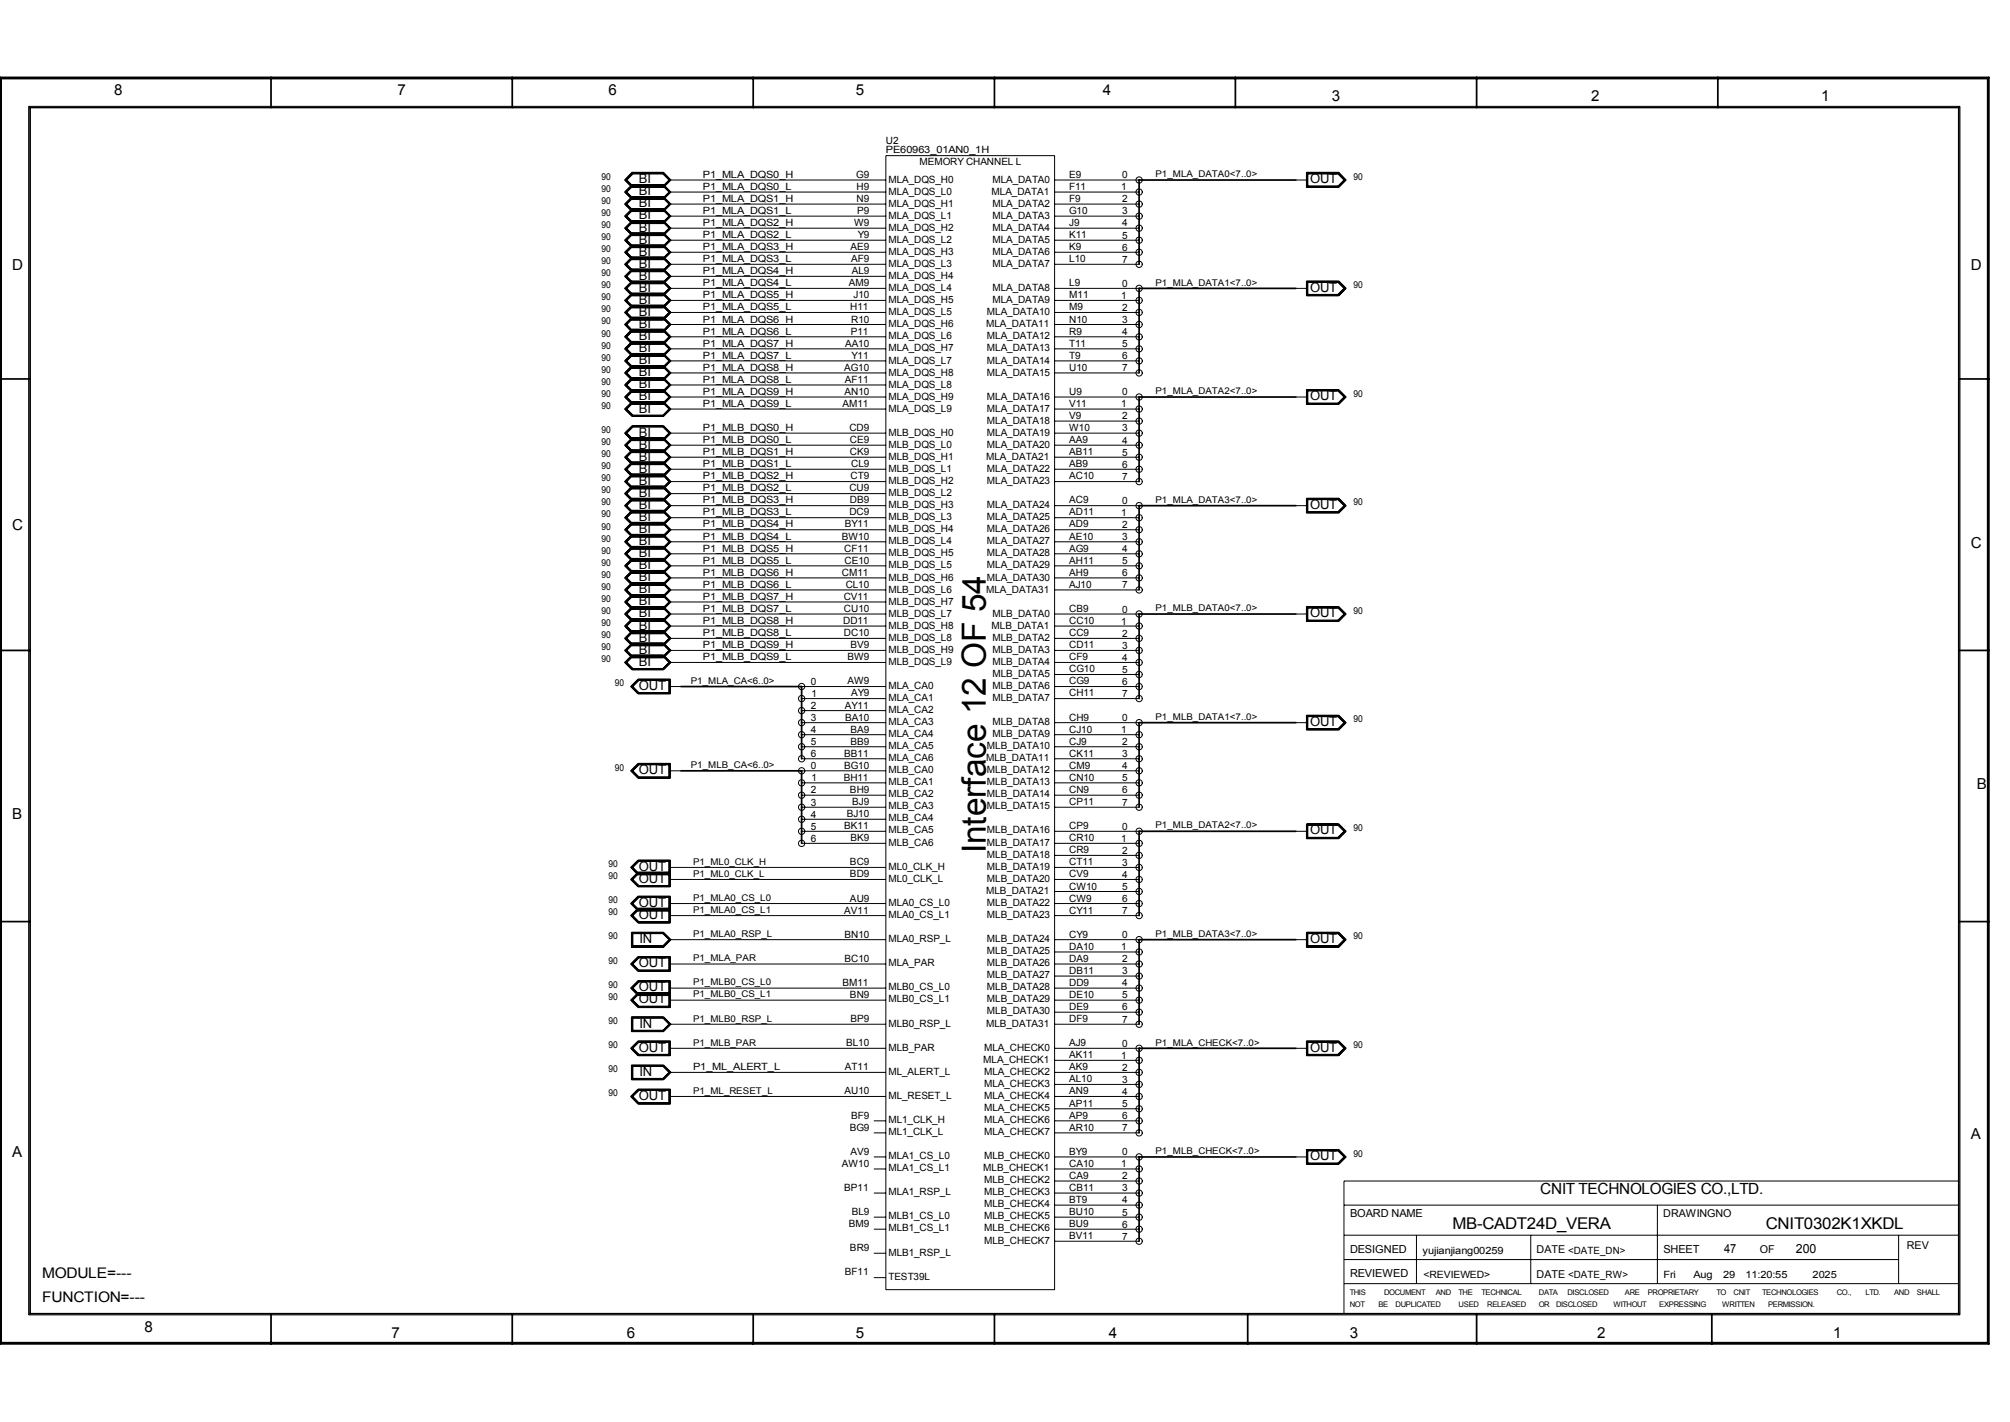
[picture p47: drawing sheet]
<svg xmlns="http://www.w3.org/2000/svg" width="297mm" height="210mm" viewBox="0 0 297 210" stroke-linecap="round" stroke-linejoin="round" font-family="sans-serif">
<defs><g id="words">
<text font-size="4.9" x="145.7" y="126" transform="rotate(-90 145.7 126)">Interface 12 OF 54</text>
<g font-size="2.4">
<text x="214.6" y="181.5">MB-CADT24D_VERA</text>
<text x="260.9" y="181.5">CNIT0302K1XKDL</text>
</g>
<text font-size="2.3" x="227.6" y="176.3">CNIT TECHNOLOGIES CO.,LTD.</text>
<g font-size="2.2">
<text x="16.9" y="14.1">8</text>
<text x="58.8" y="14.1">7</text>
<text x="89.9" y="14.1">6</text>
<text x="126.4" y="14.1">5</text>
<text x="163" y="14.1">4</text>
<text x="196.8" y="15">3</text>
<text x="235.1" y="15">2</text>
<text x="269.1" y="15">1</text>
<text x="1.8" y="39.9">D</text>
<text x="291.2" y="39.9">D</text>
<text x="1.8" y="78.2">C</text>
<text x="291.2" y="80.9">C</text>
<text x="292.1" y="116.5">B</text>
<text x="1.8" y="121">B</text>
<text x="1.8" y="170.8">A</text>
<text x="291.2" y="168.2">A</text>
<text x="6.2" y="188.7">MODULE=---</text>
<text x="6.2" y="192.2">FUNCTION=---</text>
<text x="21.3" y="196.6">8</text>
<text x="57.9" y="197.5">7</text>
<text x="92.6" y="197.5">6</text>
<text x="126.4" y="197.5">5</text>
<text x="163.9" y="197.5">4</text>
<text x="199.5" y="197.5">3</text>
<text x="236" y="197.5">2</text>
<text x="270.9" y="197.5">1</text>
</g>
<g font-size="1.9">
<text x="94.4" y="28.8">BI</text>
<text x="94.4" y="27.1">BI</text>
<text x="193.6" y="27.1">OUT</text>
<text x="94.4" y="36">BI</text>
<text x="94.4" y="32.4">BI</text>
<text x="94.4" y="34.2">BI</text>
<text x="94.4" y="30.6">BI</text>
<text x="94.4" y="39.5">BI</text>
<text x="94.4" y="41.3">BI</text>
<text x="94.4" y="37.8">BI</text>
<text x="94.4" y="46.7">BI</text>
<text x="94.4" y="43.1">BI</text>
<text x="94.4" y="44.9">BI</text>
<text x="193.6" y="43.1">OUT</text>
<text x="94.4" y="53.8">BI</text>
<text x="94.4" y="50.2">BI</text>
<text x="94.4" y="52">BI</text>
<text x="94.4" y="48.4">BI</text>
<text x="94.4" y="57.4">BI</text>
<text x="94.4" y="59.1">BI</text>
<text x="94.4" y="55.5">BI</text>
<text x="193.6" y="59.1">OUT</text>
<text x="94.4" y="60.9">BI</text>
<text x="94.4" y="64.5">BI</text>
<text x="94.4" y="69.8">BI</text>
<text x="94.4" y="66.3">BI</text>
<text x="94.4" y="71.6">BI</text>
<text x="94.4" y="68">BI</text>
<text x="94.4" y="73.4">BI</text>
<text x="94.4" y="76.9">BI</text>
<text x="94.4" y="75.1">BI</text>
<text x="193.6" y="75.1">OUT</text>
<text x="94.4" y="80.5">BI</text>
<text x="94.4" y="82.3">BI</text>
<text x="94.4" y="78.7">BI</text>
<text x="94.4" y="87.6">BI</text>
<text x="94.4" y="84.1">BI</text>
<text x="94.4" y="89.4">BI</text>
<text x="94.4" y="85.9">BI</text>
<text x="94.4" y="94.7">BI</text>
<text x="94.4" y="91.2">BI</text>
<text x="94.4" y="93">BI</text>
<text x="193.6" y="91.2">OUT</text>
<text x="94.4" y="98.3">BI</text>
<text x="94.4" y="96.5">BI</text>
<text x="94.4" y="101.9">OUT</text>
<text x="193.6" y="107.2">OUT</text>
<text x="94.4" y="114.3">OUT</text>
<text x="193.6" y="123.2">OUT</text>
<text x="94.4" y="130.4">OUT</text>
<text x="94.4" y="128.6">OUT</text>
<text x="94.4" y="135.7">OUT</text>
<text x="94.4" y="133.9">OUT</text>
<text x="94.4" y="142.8">OUT</text>
<text x="94.5" y="139.3">IN</text>
<text x="193.6" y="139.3">OUT</text>
<text x="94.4" y="148.2">OUT</text>
<text x="94.4" y="146.4">OUT</text>
<text x="94.4" y="155.3">OUT</text>
<text x="94.5" y="151.8">IN</text>
<text x="193.6" y="155.3">OUT</text>
<text x="94.5" y="158.9">IN</text>
<text x="94.4" y="162.4">OUT</text>
<text x="193.6" y="171.3">OUT</text>
<text x="254.7" y="185">47</text>
<text x="265.4" y="185">200</text>
</g>
<g font-size="1.6">
<text x="199.5" y="179.7">BOARD NAME</text>
<text x="245.8" y="179.7">DRAWINGNO</text>
<text x="199.5" y="185.1">DESIGNED</text>
<text x="227.1" y="185.1">DATE &lt;DATE_DN&gt;</text>
<text x="245.8" y="185">SHEET</text>
<text x="260" y="185.1">OF</text>
<text x="281.7" y="184.4">REV</text>
<text x="199.5" y="188.6">REVIEWED</text>
<text x="227.1" y="188.7">DATE &lt;DATE_RW&gt;</text>
</g>
<g font-size="1.5">
<text x="130.9" y="21.2">U2</text>
<text x="130.9" y="22.6">PE60963_01AN0_1H</text>
<text x="103.9" y="26.3">P1_MLA_DQS0_H</text>
<text x="103.9" y="28">P1_MLA_DQS0_L</text>
<text x="103.9" y="29.8">P1_MLA_DQS1_H</text>
<text x="126.5" y="26.3">G9</text>
<text x="126.6" y="28">H9</text>
<text x="126.6" y="29.8">N9</text>
<text x="131.3" y="28.7">MLA_DQS_L0</text>
<text x="131.3" y="27">MLA_DQS_H0</text>
<text x="135.9" y="24.3">MEMORY CHANNEL L</text>
<text x="146.5" y="28.7">MLA_DATA1</text>
<text x="146.6" y="27">MLA_DATA0</text>
<text x="158" y="26.3">E9</text>
<text x="158" y="28">F11</text>
<text x="158" y="29.8">F9</text>
<text x="165.7" y="28.1">1</text>
<text x="165.8" y="29.9">2</text>
<text x="165.8" y="26.3">0</text>
<text x="103.9" y="31.6">P1_MLA_DQS1_L</text>
<text x="103.9" y="33.4">P1_MLA_DQS2_H</text>
<text x="103.9" y="35.2">P1_MLA_DQS2_L</text>
<text x="126.2" y="33.4">W9</text>
<text x="126.7" y="31.6">P9</text>
<text x="126.7" y="35.2">Y9</text>
<text x="131.3" y="35.9">MLA_DQS_L2</text>
<text x="131.3" y="34.1">MLA_DQS_H2</text>
<text x="131.3" y="32.3">MLA_DQS_L1</text>
<text x="131.3" y="30.5">MLA_DQS_H1</text>
<text x="146.6" y="35.9">MLA_DATA5</text>
<text x="146.6" y="34.1">MLA_DATA4</text>
<text x="146.6" y="32.3">MLA_DATA3</text>
<text x="146.6" y="30.5">MLA_DATA2</text>
<text x="158" y="31.6">G10</text>
<text x="158" y="33.4">J9</text>
<text x="158" y="35.2">K11</text>
<text x="165.8" y="33.4">4</text>
<text x="165.8" y="31.7">3</text>
<text x="165.8" y="35.2">5</text>
<text x="103.9" y="37">P1_MLA_DQS3_H</text>
<text x="103.9" y="38.7">P1_MLA_DQS3_L</text>
<text x="103.9" y="40.5">P1_MLA_DQS4_H</text>
<text x="125.7" y="37">AE9</text>
<text x="125.8" y="38.7">AF9</text>
<text x="125.9" y="40.5">AL9</text>
<text x="131.3" y="41.2">MLA_DQS_H4</text>
<text x="131.3" y="39.5">MLA_DQS_L3</text>
<text x="131.3" y="37.6">MLA_DQS_H3</text>
<text x="146.6" y="39.5">MLA_DATA7</text>
<text x="146.6" y="37.6">MLA_DATA6</text>
<text x="158" y="37">K9</text>
<text x="158" y="38.7">L10</text>
<text x="165.8" y="38.8">7</text>
<text x="165.8" y="37">6</text>
<text x="103.9" y="42.3">P1_MLA_DQS4_L</text>
<text x="103.9" y="44.1">P1_MLA_DQS5_H</text>
<text x="103.9" y="45.9">P1_MLA_DQS5_L</text>
<text x="103.9" y="47.6">P1_MLA_DQS6_H</text>
<text x="125.4" y="42.3">AM9</text>
<text x="125.6" y="45.9">H11</text>
<text x="125.8" y="47.6">R10</text>
<text x="126.1" y="44.1">J10</text>
<text x="131.3" y="46.6">MLA_DQS_L5</text>
<text x="131.3" y="44.8">MLA_DQS_H5</text>
<text x="131.3" y="43">MLA_DQS_L4</text>
<text x="145.8" y="46.6">MLA_DATA10</text>
<text x="146.6" y="44.8">MLA_DATA9</text>
<text x="146.6" y="43">MLA_DATA8</text>
<text x="158" y="42.3">L9</text>
<text x="158" y="44.1">M11</text>
<text x="158" y="45.9">M9</text>
<text x="158" y="47.6">N10</text>
<text x="165.7" y="44.2">1</text>
<text x="165.8" y="47.7">3</text>
<text x="165.8" y="45.9">2</text>
<text x="165.8" y="42.4">0</text>
<text x="103.9" y="49.4">P1_MLA_DQS6_L</text>
<text x="103.9" y="51.2">P1_MLA_DQS7_H</text>
<text x="103.9" y="53">P1_MLA_DQS7_L</text>
<text x="124.9" y="51.2">AA10</text>
<text x="125.7" y="49.4">P11</text>
<text x="125.8" y="53">Y11</text>
<text x="131.3" y="53.7">MLA_DQS_L7</text>
<text x="131.3" y="51.9">MLA_DQS_H7</text>
<text x="131.3" y="50.1">MLA_DQS_L6</text>
<text x="131.3" y="48.3">MLA_DQS_H6</text>
<text x="145.7" y="48.3">MLA_DATA11</text>
<text x="145.8" y="53.7">MLA_DATA14</text>
<text x="145.8" y="51.9">MLA_DATA13</text>
<text x="145.8" y="50.1">MLA_DATA12</text>
<text x="158" y="49.4">R9</text>
<text x="158" y="51.2">T11</text>
<text x="158" y="53">T9</text>
<text x="165.8" y="53">6</text>
<text x="165.8" y="51.3">5</text>
<text x="165.8" y="49.5">4</text>
<text x="103.9" y="54.7">P1_MLA_DQS8_H</text>
<text x="103.9" y="56.5">P1_MLA_DQS8_L</text>
<text x="103.9" y="58.3">P1_MLA_DQS9_H</text>
<text x="124.8" y="54.7">AG10</text>
<text x="124.8" y="58.3">AN10</text>
<text x="124.8" y="56.5">AF11</text>
<text x="131.3" y="59">MLA_DQS_H9</text>
<text x="131.3" y="57.2">MLA_DQS_L8</text>
<text x="131.3" y="55.5">MLA_DQS_H8</text>
<text x="145.8" y="59">MLA_DATA16</text>
<text x="145.8" y="55.5">MLA_DATA15</text>
<text x="158" y="54.7">U10</text>
<text x="158" y="58.3">U9</text>
<text x="165.8" y="58.4">0</text>
<text x="165.8" y="54.8">7</text>
<text x="103.9" y="60.1">P1_MLA_DQS9_L</text>
<text x="103.9" y="63.7">P1_MLB_DQS0_H</text>
<text x="103.9" y="65.5">P1_MLB_DQS0_L</text>
<text x="124.5" y="60.1">AM11</text>
<text x="125.5" y="63.7">CD9</text>
<text x="125.6" y="65.5">CE9</text>
<text x="131.3" y="64.4">MLB_DQS_H0</text>
<text x="131.3" y="60.8">MLA_DQS_L9</text>
<text x="145.8" y="64.4">MLA_DATA19</text>
<text x="145.8" y="62.6">MLA_DATA18</text>
<text x="145.8" y="60.8">MLA_DATA17</text>
<text x="158" y="60.1">V11</text>
<text x="158" y="61.9">V9</text>
<text x="158" y="63.7">W10</text>
<text x="158" y="65.5">AA9</text>
<text x="165.7" y="60.2">1</text>
<text x="165.8" y="63.7">3</text>
<text x="165.8" y="65.5">4</text>
<text x="165.8" y="61.9">2</text>
<text x="103.9" y="67.2">P1_MLB_DQS1_H</text>
<text x="103.9" y="69">P1_MLB_DQS1_L</text>
<text x="103.9" y="70.8">P1_MLB_DQS2_H</text>
<text x="125.6" y="67.2">CK9</text>
<text x="125.7" y="70.8">CT9</text>
<text x="125.8" y="69">CL9</text>
<text x="131.3" y="71.5">MLB_DQS_H2</text>
<text x="131.3" y="69.7">MLB_DQS_L1</text>
<text x="131.3" y="67.9">MLB_DQS_H1</text>
<text x="131.3" y="66.2">MLB_DQS_L0</text>
<text x="145.7" y="67.9">MLA_DATA21</text>
<text x="145.8" y="71.5">MLA_DATA23</text>
<text x="145.8" y="69.7">MLA_DATA22</text>
<text x="145.8" y="66.2">MLA_DATA20</text>
<text x="158" y="67.2">AB11</text>
<text x="158" y="69">AB9</text>
<text x="158" y="70.8">AC10</text>
<text x="165.8" y="70.9">7</text>
<text x="165.8" y="69.1">6</text>
<text x="165.8" y="67.3">5</text>
<text x="103.9" y="72.6">P1_MLB_DQS2_L</text>
<text x="103.9" y="74.3">P1_MLB_DQS3_H</text>
<text x="103.9" y="76.1">P1_MLB_DQS3_L</text>
<text x="103.9" y="77.9">P1_MLB_DQS4_H</text>
<text x="124.8" y="77.9">BY11</text>
<text x="125.5" y="72.6">CU9</text>
<text x="125.5" y="76.1">DC9</text>
<text x="125.6" y="74.3">DB9</text>
<text x="131.3" y="76.8">MLB_DQS_L3</text>
<text x="131.3" y="75.1">MLB_DQS_H3</text>
<text x="131.3" y="73.3">MLB_DQS_L2</text>
<text x="145.8" y="76.8">MLA_DATA25</text>
<text x="145.8" y="75.1">MLA_DATA24</text>
<text x="158" y="74.3">AC9</text>
<text x="158" y="76.1">AD11</text>
<text x="158" y="77.9">AD9</text>
<text x="165.7" y="76.2">1</text>
<text x="165.8" y="78">2</text>
<text x="165.8" y="74.4">0</text>
<text x="103.9" y="79.7">P1_MLB_DQS4_L</text>
<text x="103.9" y="81.5">P1_MLB_DQS5_H</text>
<text x="103.9" y="83.3">P1_MLB_DQS5_L</text>
<text x="124.4" y="79.7">BW10</text>
<text x="124.8" y="81.5">CF11</text>
<text x="124.8" y="83.3">CE10</text>
<text x="131.3" y="83.9">MLB_DQS_L5</text>
<text x="131.3" y="82.2">MLB_DQS_H5</text>
<text x="131.3" y="80.4">MLB_DQS_L4</text>
<text x="131.3" y="78.6">MLB_DQS_H4</text>
<text x="145.8" y="83.9">MLA_DATA29</text>
<text x="145.8" y="82.2">MLA_DATA28</text>
<text x="145.8" y="80.4">MLA_DATA27</text>
<text x="145.8" y="78.6">MLA_DATA26</text>
<text x="158" y="79.7">AE10</text>
<text x="158" y="81.5">AG9</text>
<text x="158" y="83.3">AH11</text>
<text x="165.8" y="81.5">4</text>
<text x="165.8" y="83.3">5</text>
<text x="165.8" y="79.8">3</text>
<text x="103.9" y="85.1">P1_MLB_DQS6_H</text>
<text x="103.9" y="86.8">P1_MLB_DQS6_L</text>
<text x="103.9" y="88.6">P1_MLB_DQS7_H</text>
<text x="124.4" y="85.1">CM11</text>
<text x="124.7" y="88.6">CV11</text>
<text x="125" y="86.8">CL10</text>
<text x="131.3" y="89.3">MLB_DQS_H7</text>
<text x="131.3" y="87.5">MLB_DQS_L6</text>
<text x="131.3" y="85.8">MLB_DQS_H6</text>
<text x="145.7" y="87.5">MLA_DATA31</text>
<text x="145.8" y="85.8">MLA_DATA30</text>
<text x="158" y="85.1">AH9</text>
<text x="158" y="86.8">AJ10</text>
<text x="165.8" y="85.1">6</text>
<text x="165.8" y="86.9">7</text>
<text x="103.9" y="90.4">P1_MLB_DQS7_L</text>
<text x="103.9" y="92.2">P1_MLB_DQS8_H</text>
<text x="103.9" y="93.9">P1_MLB_DQS8_L</text>
<text x="103.9" y="95.7">P1_MLB_DQS9_H</text>
<text x="124.6" y="92.2">DD11</text>
<text x="124.7" y="90.4">CU10</text>
<text x="124.7" y="93.9">DC10</text>
<text x="125.7" y="95.7">BV9</text>
<text x="131.3" y="94.7">MLB_DQS_L8</text>
<text x="131.3" y="92.9">MLB_DQS_H8</text>
<text x="131.3" y="91.1">MLB_DQS_L7</text>
<text x="146.5" y="92.9">MLB_DATA1</text>
<text x="146.6" y="94.7">MLB_DATA2</text>
<text x="146.6" y="91.1">MLB_DATA0</text>
<text x="158" y="90.4">CB9</text>
<text x="158" y="92.2">CC10</text>
<text x="158" y="93.9">CC9</text>
<text x="158" y="95.7">CD11</text>
<text x="165.7" y="92.2">1</text>
<text x="165.8" y="94">2</text>
<text x="165.8" y="95.8">3</text>
<text x="165.8" y="90.5">0</text>
<text x="103.9" y="97.5">P1_MLB_DQS9_L</text>
<text x="119.8" y="101.1">0</text>
<text x="125.2" y="97.5">BW9</text>
<text x="125.2" y="101.1">AW9</text>
<text x="131.3" y="101.8">MLA_CA0</text>
<text x="131.3" y="98.2">MLB_DQS_L9</text>
<text x="131.3" y="96.4">MLB_DQS_H9</text>
<text x="146.6" y="101.8">MLB_DATA6</text>
<text x="146.6" y="100">MLB_DATA5</text>
<text x="146.6" y="98.2">MLB_DATA4</text>
<text x="146.6" y="96.4">MLB_DATA3</text>
<text x="158" y="97.5">CF9</text>
<text x="158" y="99.3">CG10</text>
<text x="158" y="101.1">CG9</text>
<text x="165.8" y="99.4">5</text>
<text x="165.8" y="101.1">6</text>
<text x="165.8" y="97.6">4</text>
<text x="119.8" y="106.5">3</text>
<text x="119.8" y="104.7">2</text>
<text x="119.9" y="102.9">1</text>
<text x="124.8" y="104.7">AY11</text>
<text x="124.9" y="106.4">BA10</text>
<text x="125.8" y="102.8">AY9</text>
<text x="131.3" y="107.1">MLA_CA3</text>
<text x="131.3" y="105.3">MLA_CA2</text>
<text x="131.3" y="103.5">MLA_CA1</text>
<text x="146.6" y="107.1">MLB_DATA8</text>
<text x="146.6" y="103.5">MLB_DATA7</text>
<text x="158" y="102.8">CH11</text>
<text x="158" y="106.4">CH9</text>
<text x="165.8" y="106.5">0</text>
<text x="165.8" y="102.9">7</text>
<text x="119.8" y="113.6">0</text>
<text x="119.8" y="111.8">6</text>
<text x="119.8" y="110">5</text>
<text x="119.8" y="108.2">4</text>
<text x="124.8" y="111.8">BB11</text>
<text x="124.8" y="113.5">BG10</text>
<text x="125.7" y="108.2">BA9</text>
<text x="125.7" y="110">BB9</text>
<text x="131.3" y="112.4">MLA_CA6</text>
<text x="131.3" y="110.6">MLA_CA5</text>
<text x="131.3" y="108.8">MLA_CA4</text>
<text x="145.7" y="112.4">MLB_DATA11</text>
<text x="145.8" y="110.6">MLB_DATA10</text>
<text x="146.6" y="108.8">MLB_DATA9</text>
<text x="158" y="108.2">CJ10</text>
<text x="158" y="110">CJ9</text>
<text x="158" y="111.8">CK11</text>
<text x="158" y="113.5">CM9</text>
<text x="165.7" y="108.2">1</text>
<text x="165.8" y="111.8">3</text>
<text x="165.8" y="110">2</text>
<text x="165.8" y="113.6">4</text>
<text x="119.8" y="117.2">2</text>
<text x="119.8" y="119">3</text>
<text x="119.9" y="115.4">1</text>
<text x="124.7" y="115.3">BH11</text>
<text x="125.6" y="117.1">BH9</text>
<text x="125.9" y="118.9">BJ9</text>
<text x="131.3" y="119.5">MLB_CA3</text>
<text x="131.3" y="117.7">MLB_CA2</text>
<text x="131.3" y="116">MLB_CA1</text>
<text x="131.3" y="114.2">MLB_CA0</text>
<text x="145.8" y="119.5">MLB_DATA15</text>
<text x="145.8" y="117.7">MLB_DATA14</text>
<text x="145.8" y="116">MLB_DATA13</text>
<text x="145.8" y="114.2">MLB_DATA12</text>
<text x="158" y="115.3">CN10</text>
<text x="158" y="117.1">CN9</text>
<text x="158" y="118.9">CP11</text>
<text x="165.8" y="115.4">5</text>
<text x="165.8" y="119">7</text>
<text x="165.8" y="117.2">6</text>
<text x="119.8" y="124.3">6</text>
<text x="119.8" y="122.5">5</text>
<text x="119.8" y="120.7">4</text>
<text x="124.8" y="122.4">BK11</text>
<text x="125.1" y="120.7">BJ10</text>
<text x="125.7" y="124.2">BK9</text>
<text x="131.3" y="124.9">MLB_CA6</text>
<text x="131.3" y="123.1">MLB_CA5</text>
<text x="131.3" y="121.3">MLB_CA4</text>
<text x="145.8" y="124.9">MLB_DATA17</text>
<text x="145.8" y="123.1">MLB_DATA16</text>
<text x="158" y="122.4">CP9</text>
<text x="158" y="124.2">CR10</text>
<text x="158" y="126">CR9</text>
<text x="165.7" y="124.3">1</text>
<text x="165.8" y="122.5">0</text>
<text x="125.6" y="127.8">BC9</text>
<text x="125.6" y="129.6">BD9</text>
<text x="131.3" y="130.2">ML0_CLK_L</text>
<text x="131.3" y="128.4">ML0_CLK_H</text>
<text x="145.7" y="132">MLB_DATA21</text>
<text x="145.8" y="130.2">MLB_DATA20</text>
<text x="145.8" y="128.4">MLB_DATA19</text>
<text x="145.8" y="126.7">MLB_DATA18</text>
<text x="158" y="127.8">CT11</text>
<text x="158" y="129.6">CV9</text>
<text x="158" y="131.4">CW10</text>
<text x="165.8" y="131.4">5</text>
<text x="165.8" y="129.6">4</text>
<text x="165.8" y="126.1">2</text>
<text x="165.8" y="127.8">3</text>
<text x="124.8" y="134.9">AV11</text>
<text x="125.6" y="133.1">AU9</text>
<text x="131.3" y="135.6">MLA0_CS_L1</text>
<text x="131.3" y="133.8">MLA0_CS_L0</text>
<text x="145.8" y="135.6">MLB_DATA23</text>
<text x="145.8" y="133.8">MLB_DATA22</text>
<text x="158" y="133.1">CW9</text>
<text x="158" y="134.9">CY11</text>
<text x="165.8" y="135">7</text>
<text x="165.8" y="133.2">6</text>
<text x="124.8" y="138.5">BN10</text>
<text x="124.8" y="142">BC10</text>
<text x="131.3" y="142.7">MLA_PAR</text>
<text x="131.3" y="139.1">MLA0_RSP_L</text>
<text x="145.8" y="142.7">MLB_DATA26</text>
<text x="145.8" y="140.9">MLB_DATA25</text>
<text x="145.8" y="139.1">MLB_DATA24</text>
<text x="158" y="138.5">CY9</text>
<text x="158" y="140.3">DA10</text>
<text x="158" y="142">DA9</text>
<text x="158" y="143.8">DB11</text>
<text x="165.7" y="140.3">1</text>
<text x="165.8" y="143.9">3</text>
<text x="165.8" y="142.1">2</text>
<text x="165.8" y="138.6">0</text>
<text x="124.5" y="145.6">BM11</text>
<text x="125.6" y="147.4">BN9</text>
<text x="131.3" y="148">MLB0_CS_L1</text>
<text x="131.3" y="146.3">MLB0_CS_L0</text>
<text x="145.8" y="149.8">MLB_DATA30</text>
<text x="145.8" y="148">MLB_DATA29</text>
<text x="145.8" y="146.3">MLB_DATA28</text>
<text x="145.8" y="144.4">MLB_DATA27</text>
<text x="158" y="145.6">DD9</text>
<text x="158" y="147.4">DE10</text>
<text x="158" y="149.2">DE9</text>
<text x="165.8" y="149.2">6</text>
<text x="165.8" y="145.7">4</text>
<text x="165.8" y="147.4">5</text>
<text x="125" y="154.5">BL10</text>
<text x="125.7" y="151">BP9</text>
<text x="131.3" y="155.2">MLB_PAR</text>
<text x="131.3" y="151.6">MLB0_RSP_L</text>
<text x="145.4" y="155.2">MLA_CHECK0</text>
<text x="145.7" y="151.6">MLB_DATA31</text>
<text x="158" y="151">DF9</text>
<text x="158" y="154.5">AJ9</text>
<text x="165.8" y="154.6">0</text>
<text x="165.8" y="151">7</text>
<text x="102.4" y="158.1">P1_ML_ALERT_L</text>
<text x="124.8" y="161.6">AU10</text>
<text x="124.8" y="158.1">AT11</text>
<text x="131.3" y="158.7">ML_ALERT_L</text>
<text x="145.3" y="156.9">MLA_CHECK1</text>
<text x="145.4" y="160.5">MLA_CHECK3</text>
<text x="145.4" y="158.7">MLA_CHECK2</text>
<text x="158" y="156.3">AK11</text>
<text x="158" y="158.1">AK9</text>
<text x="158" y="159.9">AL10</text>
<text x="158" y="161.6">AN9</text>
<text x="165.7" y="156.4">1</text>
<text x="165.8" y="161.7">4</text>
<text x="165.8" y="159.9">3</text>
<text x="165.8" y="158.2">2</text>
<text x="125.6" y="167">BG9</text>
<text x="125.8" y="165.2">BF9</text>
<text x="131.3" y="167.6">ML1_CLK_L</text>
<text x="131.3" y="165.8">ML1_CLK_H</text>
<text x="131.3" y="162.3">ML_RESET_L</text>
<text x="145.4" y="167.6">MLA_CHECK7</text>
<text x="145.4" y="165.8">MLA_CHECK6</text>
<text x="145.4" y="164">MLA_CHECK5</text>
<text x="145.4" y="162.3">MLA_CHECK4</text>
<text x="158" y="163.4">AP11</text>
<text x="158" y="165.2">AP9</text>
<text x="158" y="167">AR10</text>
<text x="165.8" y="167">7</text>
<text x="165.8" y="165.3">6</text>
<text x="165.8" y="163.5">5</text>
<text x="124.4" y="172.3">AW10</text>
<text x="125.7" y="170.5">AV9</text>
<text x="131.3" y="173">MLA1_CS_L1</text>
<text x="131.3" y="171.2">MLA1_CS_L0</text>
<text x="145.3" y="173">MLB_CHECK1</text>
<text x="145.4" y="171.2">MLB_CHECK0</text>
<text x="158" y="170.5">BY9</text>
<text x="158" y="172.3">CA10</text>
<text x="165.7" y="172.4">1</text>
<text x="165.8" y="170.6">0</text>
<text x="124.8" y="175.9">BP11</text>
<text x="125.9" y="179.5">BL9</text>
<text x="131.3" y="176.5">MLA1_RSP_L</text>
<text x="145.4" y="178.3">MLB_CHECK4</text>
<text x="145.4" y="176.5">MLB_CHECK3</text>
<text x="145.4" y="174.8">MLB_CHECK2</text>
<text x="158" y="174.1">CA9</text>
<text x="158" y="175.9">CB11</text>
<text x="158" y="177.7">BT9</text>
<text x="158" y="179.5">BU10</text>
<text x="165.8" y="179.5">5</text>
<text x="165.8" y="177.7">4</text>
<text x="165.8" y="175.9">3</text>
<text x="165.8" y="174.2">2</text>
<text x="125.4" y="181.2">BM9</text>
<text x="125.6" y="184.8">BR9</text>
<text x="131.3" y="185.4">MLB1_RSP_L</text>
<text x="131.3" y="181.9">MLB1_CS_L1</text>
<text x="131.3" y="180.1">MLB1_CS_L0</text>
<text x="145.4" y="183.6">MLB_CHECK7</text>
<text x="145.4" y="181.9">MLB_CHECK6</text>
<text x="145.4" y="180.1">MLB_CHECK5</text>
<text x="158" y="181.2">BU9</text>
<text x="158" y="183">BV11</text>
<text x="165.8" y="183.1">7</text>
<text x="165.8" y="181.3">6</text>
<text x="210.2" y="185.1">yujianjiang00259</text>
<text x="124.8" y="188.3">BF11</text>
<text x="131.3" y="189">TEST39L</text>
<text x="210.3" y="188.7">&lt;REVIEWED&gt;</text>
<text x="245.8" y="188.7">Fri</text>
<text x="250.2" y="188.7">Aug</text>
<text x="254.6" y="188.7">29</text>
<text x="257.9" y="188.7">11:20:55</text>
<text x="267.8" y="188.7">2025</text>
</g>
<g font-size="1.4">
<text x="88.9" y="28.3">90</text>
<text x="88.9" y="26.6">90</text>
<text x="170.7" y="26.2">P1_MLA_DATA0&lt;7..0&gt;</text>
<text x="200" y="26.6">90</text>
<text x="88.9" y="31.9">90</text>
<text x="88.9" y="35.4">90</text>
<text x="88.9" y="30.1">90</text>
<text x="88.9" y="33.7">90</text>
<text x="88.9" y="39">90</text>
<text x="88.9" y="40.8">90</text>
<text x="88.9" y="37.2">90</text>
<text x="88.9" y="42.6">90</text>
<text x="88.9" y="46.1">90</text>
<text x="88.9" y="47.9">90</text>
<text x="88.9" y="44.3">90</text>
<text x="170.7" y="42.2">P1_MLA_DATA1&lt;7..0&gt;</text>
<text x="200" y="42.6">90</text>
<text x="88.9" y="49.7">90</text>
<text x="88.9" y="53.3">90</text>
<text x="88.9" y="51.5">90</text>
<text x="88.9" y="55">90</text>
<text x="88.9" y="56.8">90</text>
<text x="88.9" y="58.6">90</text>
<text x="170.7" y="58.2">P1_MLA_DATA2&lt;7..0&gt;</text>
<text x="200" y="58.6">90</text>
<text x="88.9" y="65.7">90</text>
<text x="88.9" y="60.4">90</text>
<text x="88.9" y="63.9">90</text>
<text x="88.9" y="69.3">90</text>
<text x="88.9" y="71.1">90</text>
<text x="88.9" y="67.5">90</text>
<text x="88.9" y="76.4">90</text>
<text x="88.9" y="72.9">90</text>
<text x="88.9" y="74.6">90</text>
<text x="170.7" y="74.2">P1_MLA_DATA3&lt;7..0&gt;</text>
<text x="200" y="74.6">90</text>
<text x="88.9" y="80">90</text>
<text x="88.9" y="83.5">90</text>
<text x="88.9" y="78.2">90</text>
<text x="88.9" y="81.8">90</text>
<text x="88.9" y="87.1">90</text>
<text x="88.9" y="88.9">90</text>
<text x="88.9" y="85.3">90</text>
<text x="88.9" y="90.6">90</text>
<text x="88.9" y="94.2">90</text>
<text x="88.9" y="92.4">90</text>
<text x="170.7" y="90.3">P1_MLB_DATA0&lt;7..0&gt;</text>
<text x="200" y="90.6">90</text>
<text x="88.9" y="97.8">90</text>
<text x="88.9" y="96">90</text>
<text x="90.8" y="101.4">90</text>
<text x="102.1" y="101">P1_MLA_CA&lt;6..0&gt;</text>
<text x="170.7" y="106.3">P1_MLB_DATA1&lt;7..0&gt;</text>
<text x="200" y="106.7">90</text>
<text x="90.8" y="113.8">90</text>
<text x="102.1" y="113.4">P1_MLB_CA&lt;6..0&gt;</text>
<text x="170.7" y="122.3">P1_MLB_DATA2&lt;7..0&gt;</text>
<text x="200" y="122.7">90</text>
<text x="89.9" y="129.8">90</text>
<text x="89.9" y="128.1">90</text>
<text x="102.4" y="127.7">P1_ML0_CLK_H</text>
<text x="102.4" y="129.5">P1_ML0_CLK_L</text>
<text x="89.9" y="133.4">90</text>
<text x="89.9" y="135.2">90</text>
<text x="102.4" y="133.1">P1_MLA0_CS_L0</text>
<text x="102.4" y="134.8">P1_MLA0_CS_L1</text>
<text x="89.9" y="138.7">90</text>
<text x="89.9" y="142.3">90</text>
<text x="102.4" y="138.4">P1_MLA0_RSP_L</text>
<text x="102.4" y="141.9">P1_MLA_PAR</text>
<text x="170.7" y="138.4">P1_MLB_DATA3&lt;7..0&gt;</text>
<text x="200" y="138.7">90</text>
<text x="89.9" y="145.9">90</text>
<text x="89.9" y="147.7">90</text>
<text x="102.4" y="145.5">P1_MLB0_CS_L0</text>
<text x="102.4" y="147.3">P1_MLB0_CS_L1</text>
<text x="89.9" y="151.2">90</text>
<text x="89.9" y="154.8">90</text>
<text x="102.4" y="150.9">P1_MLB0_RSP_L</text>
<text x="102.4" y="154.4">P1_MLB_PAR</text>
<text x="170.7" y="154.4">P1_MLA_CHECK&lt;7..0&gt;</text>
<text x="200" y="154.8">90</text>
<text x="89.9" y="158.3">90</text>
<text x="89.9" y="161.9">90</text>
<text x="102.4" y="161.5">P1_ML_RESET_L</text>
<text x="170.7" y="170.4">P1_MLB_CHECK&lt;7..0&gt;</text>
<text x="200" y="170.8">90</text>
</g>
<g font-size="1.1">
<text x="199.4" y="191.3">THIS</text>
<text x="204.5" y="191.3">DOCUMENT</text>
<text x="212.1" y="191.3">AND</text>
<text x="215.5" y="191.3">THE</text>
<text x="218.9" y="191.3">TECHNICAL</text>
<text x="227.4" y="191.3">DATA</text>
<text x="231.6" y="191.3">DISCLOSED</text>
<text x="240.1" y="191.3">ARE</text>
<text x="243.5" y="191.3">PROPRIETARY</text>
<text x="253.6" y="191.3">TO</text>
<text x="256.2" y="191.3">CNIT</text>
<text x="260.4" y="191.3">TECHNOLOGIES</text>
<text x="271.4" y="191.3">CO.,</text>
<text x="275.6" y="191.3">LTD.</text>
<text x="279.9" y="191.3">AND</text>
<text x="283.3" y="191.3">SHALL</text>
<text x="199.4" y="193.1">NOT</text>
<text x="203.7" y="193.1">BE</text>
<text x="206.2" y="193.1">DUPLICATED</text>
<text x="215.5" y="193.1">USED</text>
<text x="219.8" y="193.1">RELEASED</text>
<text x="227.4" y="193.1">OR</text>
<text x="229.9" y="193.1">DISCLOSED</text>
<text x="238.4" y="193.1">WITHOUT</text>
<text x="245.2" y="193.1">EXPRESSING</text>
<text x="254.5" y="193.1">WRITTEN</text>
<text x="261.2" y="193.1">PERMISSION.</text>
</g>
</g></defs>
<g fill="none" stroke="#000" stroke-width=".15">
<path d="M4.2 15.7h285.4v178.5h-285.4zM92.3 30.1l1.1-1.1h4.6l1.1 1.1-1.1 1.1h-4.6zM92.3 35.5l1.1-1.1h4.6l1.1 1.1-1.1 1.1h-4.6zM92.3 28.4l1.1-1.1h4.6l1.1 1.1-1.1 1.1h-4.6zM92.4 26.6l1-1.1h4.6l1.1 1.1-1.1 1h-4.6zM92.4 30.1l1-1h4.6l1.1 1-1.1 1.1h-4.6zM92.4 33.7l1-1.1h4.6l1.1 1.1-1.1 1h-4.6zM92.4 37.3l1-1.1h4.6l1.1 1.1-1.1 1h-4.6zM92.4 31.9l1-1h4.6l1.1 1-1.1 1h-4.6zM92.4 35.5l1-1h4.6l1.1 1-1.1 1h-4.6zM92.4 39l1-1h4.6l1.1 1-1.1 1.1h-4.6zM92.4 28.4l1-1.1h4.6l1.1 1.1-1.1 1h-4.6z"/>
<path d="M93.4 25.4h4.6l1.1 1.2-1.1 1.1h-4.6l-1.1-1.1zM93.4 32.6h4.6l1.1 1.1-1.1 1.1h-4.6l-1.1-1.1zM93.4 36.2h4.6l1.1 1.1-1.1 1.1h-4.6l-1.1-1.1zM93.4 30.8h4.6l1.1 1.1-1.1 1.1h-4.6l-1.1-1.1zM93.4 37.9h4.6l1.1 1.1-1.1 1.1h-4.6l-1.1-1.1zM93.5 25.6h4.5l.9 1-.9 .9h-4.5l-1-.9zM93.5 29.2h4.5l.9 .9-.9 1h-4.5l-1-1zM93.5 32.7h4.5l.9 1-.9 1h-4.5l-1-1zM93.5 36.3h4.5l.9 1-.9 .9h-4.5l-1-.9zM93.5 30.9h4.5l.9 1-.9 1h-4.5l-1-1zM93.5 34.5h4.5l.9 1-.9 .9h-4.5l-1-.9zM93.5 38.1h4.5l.9 .9-.9 1h-4.5l-1-1z"/>
<path d="M93.5 27.4h4.5l.9 1-.9 .9h-4.5l-1-.9zM93.5 27.5h4.5M93.5 29.3h4.5M93.5 31h4.5M93.5 29.3l-.9 .8 .9 .9M93.5 32.8h4.5M93.5 34.6h4.5M93.5 32.8l-.9 .9 .9 .9M93.5 36.4h4.5M93.5 38.1h4.5M93.5 36.4l-.9 .9 .9 .8M93.5 39.9h4.5"/>
<path d="M93.5 39.9l-.9 .9 .9 .9M93.5 31l-.9 .9 .9 .9M93.5 34.6l-.9 .9 .9 .9M93.5 38.1l-.9 .9 .9 .9M93.5 27.5l-.9 .9 .9 .9M98 29.3l.8 .8M98 32.8l.8 .9M98 36.4l.8 .9M98 39.9l.8 .9M98 31l.8 .9M98 34.6l.8 .9M98 38.1l.8 .9"/>
<path d="M98 27.5l.8 .9M98.8 35.5h32.1M98.8 37.3h32.1M98.8 39h32.1M98.8 26.6h32.1M98.8 26.6l-.8-.9h-4.5l-.9 .9 .9 .9M98.8 26.6l-.8 .9M98.8 30.1h32.1M98.8 30.1l-.8 .9M98.8 33.7h32.1M98.8 33.7l-.8 .9M98.8 37.3l-.8 .8"/>
<path d="M98.8 31.9h32.1M98.8 31.9l-.8 .9M98.8 35.5l-.8 .9M98.8 39l-.8 .9M98.8 28.4h32.1M98.8 28.4l-.8 .9M130.9 23h24.9v167.5h-24.9zM155.8 35.5h12.5M155.8 37.3h12.5M155.8 39h12.5M155.8 26.6h12.5M155.8 30.1h12.5"/>
<path d="M155.8 33.7h12.5M155.8 31.9h12.5M155.8 28.4h12.5M191.5 26.6h1.8M193 25.4h4.8l1.1 1.2-1.1 1.1h-4.8zM193.1 25.5h4.7l1 1.1-1 1h-4.7zM193.2 25.6h4.5l1 1-1 .9h-4.5zM193.3 25.7h4.4l.9 .9-.9 .9h-4.4zM92.3 40.8l1.1-1.1h4.6l1.1 1.1-1.1 1.1h-4.6zM92.3 47.9l1.1-1.1h4.6l1.1 1.1-1.1 1.2h-4.6zM92.3 51.5l1.1-1.1h4.6l1.1 1.1-1.1 1.1h-4.6zM92.3 42.6l1.1-1.1h4.6l1.1 1.1-1.1 1.1h-4.6z"/>
<path d="M92.3 53.3l1.1-1.1h4.6l1.1 1.1-1.1 1.1h-4.6zM92.3 56.9l1.1-1.1h4.6l1.1 1.1-1.1 1.1h-4.6zM92.4 40.8l1-1h4.6l1.1 1-1.1 1.1h-4.6zM92.4 44.4l1-1.1h4.6l1.1 1.1-1.1 1h-4.6zM92.4 47.9l1-1h4.6l1.1 1-1.1 1.1h-4.6zM92.4 51.5l1-1h4.6l1.1 1-1.1 1h-4.6zM92.4 55.1l1-1.1h4.6l1.1 1.1-1.1 1h-4.6zM92.4 58.6l1-1h4.6l1.1 1-1.1 1h-4.6zM92.4 42.6l1-1h4.6l1.1 1-1.1 1h-4.6zM92.4 49.7l1-1h4.6l1.1 1-1.1 1.1h-4.6zM92.4 53.3l1-1.1h4.6l1.1 1.1-1.1 1h-4.6zM92.4 46.1l1-1h4.6l1.1 1-1.1 1.1h-4.6z"/>
<path d="M92.4 56.9l1-1.1h4.6l1.1 1.1-1.1 1h-4.6zM92.5 40.8l1-1h4.5l.9 1-.9 1h-4.5zM92.5 44.4l1-1h4.5l.9 1-.9 .9h-4.5zM92.5 47.9l1-.9h4.5l.9 .9-.9 1h-4.5zM92.5 55.1l1-1h4.5l.9 1-.9 .9h-4.5zM92.5 42.6l1-.9h4.5l.9 .9-.9 1h-4.5zM92.5 53.3l1-1h4.5l.9 1-.9 .9h-4.5zM92.5 46.1l1-.9h4.5l.9 .9-.9 1h-4.5zM93.4 43.3h4.6l1.1 1.1-1.1 1.1h-4.6l-1.1-1.1zM93.4 54h4.6l1.1 1.1-1.1 1.1h-4.6l-1.1-1.1zM93.4 57.5h4.6l1.1 1.1-1.1 1.1h-4.6l-1.1-1.1zM93.4 48.6h4.6l1.1 1.1-1.1 1.1h-4.6l-1.1-1.1z"/>
<path d="M93.4 45h4.6l1.1 1.1-1.1 1.2h-4.6l-1.1-1.2zM93.5 50.5h4.5l.9 1-.9 1h-4.5l-1-1zM93.5 57.7h4.5l.9 .9-.9 1h-4.5l-1-1zM93.5 48.8h4.5l.9 .9-.9 1h-4.5l-1-1zM93.5 55.9h4.5l.9 1-.9 .9h-4.5l-1-.9zM93.5 59.4h4.5l.9 1-.9 1h-4.5l-1-1zM93.5 41.7h4.5M93.5 43.5h4.5M93.5 45.3h4.5M93.5 43.5l-.9 .9 .9 .9M93.5 47h4.5M93.5 48.9h4.5"/>
<path d="M93.5 47l-.9 .9 .9 1M93.5 50.6h4.5M93.5 52.4h4.5M93.5 50.6l-.9 .9 .9 .9M93.5 54.2h4.5M93.5 56h4.5M93.5 54.2l-.9 .9 .9 .9M93.5 57.7h4.5M93.5 59.5h4.5M93.5 57.7l-.9 .9 .9 .9M93.5 41.7l-.9 .9 .9 .9M93.5 48.9l-.9 .8 .9 .9"/>
<path d="M93.5 52.4l-.9 .9 .9 .9M93.5 45.3l-.9 .8 .9 .9M93.5 56l-.9 .9 .9 .8M93.5 59.5l-.9 .9 .9 .9h4.5l.8-.9M98 43.5l.8 .9M98 47l.8 .9M98 50.6l.8 .9M98 54.2l.8 .9M98 57.7l.8 .9M98 41.7l.8 .9M98 48.9l.8 .8M98 52.4l.8 .9"/>
<path d="M98 45.3l.8 .8M98 56l.8 .9M98 59.5l.8 .9M98.8 42.6h32.1M98.8 40.8h32.1M98.8 40.8l-.8 .9M98.8 44.4h32.1M98.8 44.4l-.8 .9M98.8 47.9h32.1M98.8 47.9l-.8 1M98.8 51.5h32.1M98.8 51.5l-.8 .9"/>
<path d="M98.8 55.1h32.1M98.8 55.1l-.8 .9M98.8 58.6h32.1M98.8 58.6l-.8 .9M98.8 46.1h32.1M98.8 49.7h32.1M98.8 42.6l-.8 .9M98.8 49.7l-.8 .9M98.8 53.3h32.1M98.8 53.3l-.8 .9M98.8 46.1l-.8 .9M98.8 56.9h32.1"/>
<path d="M98.8 56.9l-.8 .8M155.8 42.6h12.5M155.8 44.4h12.5M155.8 47.9h12.5M155.8 51.5h12.5M155.8 55.1h12.5M155.8 58.6h12.5M155.8 46.1h12.5M155.8 49.7h12.5M155.8 53.3h12.5M191.5 42.6h1.8M191.5 58.6h1.8"/>
<path d="M193 41.5h4.8l1.1 1.1-1.1 1.1h-4.8zM193 57.5h4.8l1.1 1.1-1.1 1.1h-4.8zM193.1 41.6h4.7l1 1-1 1h-4.7zM193.1 57.6h4.7l1 1-1 1h-4.7zM193.2 41.7h4.5l1 .9-1 1h-4.5zM193.2 57.7h4.5l1 .9-1 1h-4.5zM193.3 41.7h4.4l.9 .9-.9 .9h-4.4zM193.3 57.7h4.4l.9 .9-.9 .9h-4.4zM92.3 67.5l1.1-1.1h4.6l1.1 1.1-1.1 1.1h-4.6zM92.3 78.2l1.1-1.1h4.6l1.1 1.1-1.1 1.1h-4.6zM92.3 76.5l1.1-1.1h4.6l1.1 1.1-1.1 1.1h-4.6zM92.3 60.4l1.1-1.1h4.6l1.1 1.1-1.1 1.1h-4.6z"/>
<path d="M92.3 69.3l1.1-1.1h4.6l1.1 1.1-1.1 1.1h-4.6zM92.4 74.7l1-1.1h4.6l1.1 1.1-1.1 1h-4.6zM92.4 64l1-1.1h4.6l1.1 1.1-1.1 1h-4.6zM92.4 67.5l1-1h4.6l1.1 1-1.1 1.1h-4.6zM92.4 71.1l1-1h4.6l1.1 1-1.1 1h-4.6zM92.4 78.2l1-1h4.6l1.1 1-1.1 1h-4.6zM92.4 65.7l1-1h4.6l1.1 1-1.1 1.1h-4.6zM92.4 76.5l1-1.1h4.6l1.1 1.1-1.1 1h-4.6zM92.4 60.4l1-1h4.6l1.1 1-1.1 1h-4.6zM92.4 69.3l1-1h4.6l1.1 1-1.1 1.1h-4.6zM92.4 72.9l1-1.1h4.6l1.1 1.1-1.1 1h-4.6zM92.5 74.7l1-1h4.5l.9 1-.9 .9h-4.5z"/>
<path d="M92.5 67.5l1-.9h4.5l.9 .9-.9 1h-4.5zM92.5 65.7l1-.9h4.5l.9 .9-.9 1h-4.5zM92.5 69.3l1-.9h4.5l.9 .9-.9 1h-4.5zM93.4 73.6h4.6l1.1 1.1-1.1 1.1h-4.6l-1.1-1.1zM93.4 62.9h4.6l1.1 1.1-1.1 1.1h-4.6l-1.1-1.1zM93.4 70h4.6l1.1 1.1-1.1 1.1h-4.6l-1.1-1.1zM93.4 64.6h4.6l1.1 1.1-1.1 1.1h-4.6l-1.1-1.1zM93.4 71.8h4.6l1.1 1.1-1.1 1.1h-4.6l-1.1-1.1zM93.5 63h4.5l.9 1-.9 .9h-4.5l-1-.9zM93.5 70.1h4.5l.9 1-.9 1h-4.5l-1-1zM93.5 77.3h4.5l.9 .9-.9 1h-4.5l-1-1zM93.5 75.5h4.5l.9 1-.9 .9h-4.5l-1-.9z"/>
<path d="M93.5 71.9h4.5l.9 1-.9 .9h-4.5l-1-.9zM93.5 75.6h4.5M93.5 73.8h4.5M93.5 64.9h4.5M93.5 66.6h4.5M93.5 68.4h4.5M93.5 66.6l-.9 .9 .9 .9M93.5 70.2h4.5M93.5 72h4.5M93.5 70.2l-.9 .9 .9 .9M93.5 73.8l-.9 .9 .9 .9M93.5 77.3h4.5"/>
<path d="M93.5 79.1h4.5M93.5 77.3l-.9 .9 .9 .9M93.5 64.9l-.9 .8 .9 .9M93.5 75.6l-.9 .9 .9 .8M93.5 68.4l-.9 .9 .9 .9M93.5 72l-.9 .9 .9 .9M93.5 79.1l-.9 .9 .9 .9M98 66.6l.8 .9M98 70.2l.8 .9M98 73.8l.8 .9M98 77.3l.8 .9M98 64.9l.8 .8"/>
<path d="M98 75.6l.8 .9M98 68.4l.8 .9M98 72l.8 .9M98 79.1l.8 .9M98.8 74.7h32.1M98.8 64h32.1M98.8 64l-.8-.9h-4.5l-.9 .9 .9 .9M98.8 64l-.8 .9M98.8 67.5h32.1M98.8 67.5l-.8 .9M98.8 71.1h32.1M98.8 71.1l-.8 .9"/>
<path d="M98.8 74.7l-.8 .9M98.8 78.2h32.1M98.8 78.2l-.8 .9M98.8 65.7h32.1M98.8 65.7l-.8 .9M98.8 76.5h32.1M98.8 76.5l-.8 .8M98.8 60.4h32.1M98.8 69.3h32.1M98.8 69.3l-.8 .9M98.8 72.9h32.1M98.8 72.9l-.8 .9"/>
<path d="M155.8 74.7h12.5M155.8 64h12.5M155.8 67.5h12.5M155.8 71.1h12.5M155.8 78.2h12.5M155.8 65.7h12.5M155.8 76.5h12.5M155.8 60.4h12.5M155.8 69.3h12.5M155.8 62.2h12.5M191.5 74.7h1.8M193 73.6h4.8l1.1 1.1-1.1 1.1h-4.8z"/>
<path d="M193.1 73.6h4.7l1 1.1-1 1h-4.7zM193.2 73.7h4.5l1 1-1 .9h-4.5zM193.3 73.8h4.4l.9 .9-.9 .9h-4.4zM92.3 90.7l1.1-1.1h4.6l1.1 1.1-1.1 1.1h-4.6zM92.3 88.9l1.1-1.1h4.6l1.1 1.1-1.1 1.1h-4.6zM92.3 92.5l1.1-1.1h4.6l1.1 1.1-1.1 1.1h-4.6zM92.3 96.1l1.1-1.1h4.6l1.1 1.1-1.1 1.1h-4.6zM92.3 80l1.1-1.1h4.6l1.1 1.1-1.1 1.1h-4.6zM92.3 87.1l1.1-1.1h4.6l1.1 1.1-1.1 1.1h-4.6zM92.3 97.8l1.1-1.1h4.6l1.1 1.1-1.1 1.1h-4.6zM92.4 90.7l1-1h4.6l1.1 1-1.1 1h-4.6zM92.4 81.8l1-1h4.6l1.1 1-1.1 1h-4.6z"/>
<path d="M92.4 85.3l1-1h4.6l1.1 1-1.1 1.1h-4.6zM92.4 88.9l1-1h4.6l1.1 1-1.1 1.1h-4.6zM92.4 92.5l1-1.1h4.6l1.1 1.1-1.1 1h-4.6zM92.4 96.1l1-1.1h4.6l1.1 1.1-1.1 1h-4.6zM92.4 80l1-1h4.6l1.1 1-1.1 1h-4.6zM92.4 83.6l1-1.1h4.6l1.1 1.1-1.1 1h-4.6zM92.4 87.1l1-1h4.6l1.1 1-1.1 1.1h-4.6zM92.4 94.3l1-1.1h4.6l1.1 1.1-1.1 1h-4.6zM92.4 97.8l1-1h4.6l1.1 1-1.1 1h-4.6zM92.5 90.7l1-1h4.5l.9 1-.9 1h-4.5zM92.5 88.9l1-.9h4.5l.9 .9-.9 1h-4.5zM92.5 92.5l1-1h4.5l.9 1-.9 .9h-4.5z"/>
<path d="M92.5 80l1-1h4.5l.9 1-.9 1h-4.5zM92.5 87.1l1-1h4.5l.9 1-.9 1h-4.5zM92.5 94.3l1-1h4.5l.9 1-.9 .9h-4.5zM93.4 80.7h4.6l1.1 1.1-1.1 1.1h-4.6l-1.1-1.1zM93.4 84.2h4.6l1.1 1.1-1.1 1.1h-4.6l-1.1-1.1zM93.4 82.5h4.6l1.1 1.1-1.1 1.1h-4.6l-1.1-1.1zM93.4 93.1h4.6l1.1 1.2-1.1 1.1h-4.6l-1.1-1.1zM93.5 80.8h4.5l.9 1-.9 1h-4.5l-1-1zM93.5 84.4h4.5l.9 .9-.9 1h-4.5l-1-1zM93.5 95.1h4.5l.9 1-.9 .9h-4.5l-1-.9zM93.5 82.6h4.5l.9 1-.9 .9h-4.5l-1-.9zM93.5 96.9h4.5l.9 .9-.9 1h-4.5l-1-1z"/>
<path d="M93.5 91.6h4.5M93.5 89.8h4.5M93.5 80.9h4.5M93.5 82.7h4.5M93.5 80.9l-.9 .9 .9 .9M93.5 84.5h4.5M93.5 86.2h4.5M93.5 84.5l-.9 .8 .9 .9M93.5 88h4.5M93.5 88l-.9 .9 .9 .9M93.5 93.3h4.5M93.5 91.6l-.9 .9 .9 .8"/>
<path d="M93.5 95.2h4.5M93.5 96.9h4.5M93.5 95.2l-.9 .9 .9 .8M93.5 82.7l-.9 .9 .9 .9M93.5 86.2l-.9 .9 .9 .9M93.5 89.8l-.9 .9 .9 .9M93.5 93.3l-.9 1 .9 .9M93.5 96.9l-.9 .9 .9 .9h4.5l.8-.9M98 80.9l.8 .9M98 84.5l.8 .8M98 88l.8 .9M98 91.6l.8 .9"/>
<path d="M98 95.2l.8 .9M98 82.7l.8 .9M98 86.2l.8 .9M98 89.8l.8 .9M98 93.3l.8 1M98 96.9l.8 .9M98.8 90.7h32.1M98.8 96.1l-.8 .8M98.8 81.8h32.1M98.8 81.8l-.8 .9M98.8 85.3h32.1M98.8 85.3l-.8 .9"/>
<path d="M98.8 88.9h32.1M98.8 88.9l-.8 .9M98.8 92.5h32.1M98.8 92.5l-.8 .8M98.8 96.1h32.1M98.8 80h32.1M98.8 80l-.8 .9M98.8 83.6h32.1M98.8 83.6l-.8 .9M98.8 87.1h32.1M98.8 87.1l-.8 .9M98.8 90.7l-.8 .9"/>
<path d="M98.8 94.3h32.1M98.8 94.3l-.8 .9M98.8 97.8h32.1M155.8 90.7h12.5M155.8 81.8h12.5M155.8 85.3h12.5M155.8 92.5h12.5M155.8 96.1h12.5M155.8 80h12.5M155.8 83.6h12.5M155.8 87.1h12.5M155.8 94.3h12.5"/>
<path d="M155.8 97.8h12.5M155.8 99.6h12.5M191.5 90.7h1.8M193 89.6h4.8l1.1 1.1-1.1 1.1h-4.8zM193.1 89.7h4.7l1 1-1 1h-4.7zM193.2 89.7h4.5l1 1-1 1h-4.5zM193.3 89.8h4.4l.9 .9-.9 .9h-4.4zM93.2 113.8l1.1-1.1h4.8v2.2h-4.8zM93.4 101.4l1-1h4.5v2h-4.5zM93.4 113.8l1-.9h4.5v1.9h-4.5zM93.5 101.4l.9-.9h4.4v1.8h-4.4zM93.5 113.8l.9-.9h4.4v1.8h-4.4z"/>
<path d="M94.3 100.3h4.8v2.2h-4.8l-1.1-1.1zM94.3 100.3h4.7v2.1h-4.7l-1-1zM94.3 112.8h4.7v2.1h-4.7l-1-1.1zM98.8 113.8h1.8M98.8 101.4h1.8M118.4 113.8h12.5M118.4 117.4h12.5M118.4 119.2h12.5M118.4 106.7h12.5M118.4 108.5h12.5M118.4 110.3h12.5M118.4 112.1h12.5"/>
<path d="M118.4 115.6h12.5M118.4 101.4h12.5M118.4 103.2h12.5M118.4 104.9h12.5M155.8 113.8h12.5M155.8 117.4h12.5M155.8 119.2h12.5M155.8 106.7h12.5M155.8 108.5h12.5M155.8 110.3h12.5M155.8 112.1h12.5M155.8 115.6h12.5"/>
<path d="M155.8 101.4h12.5M155.8 103.2h12.5M191.5 106.7h1.8M193 105.6h4.8l1.1 1.1-1.1 1.1h-4.8zM193.1 105.7h4.7l1 1-1 1h-4.7zM193.2 105.7h4.5l1 1-1 1h-4.5zM193.3 105.8h4.4l.9 .9-.9 .9h-4.4zM93.3 137.7h4.7l1.1 1.1-1.1 1.1h-4.7zM93.3 137.8h4.7l1.1 1-1.1 1h-4.7zM93.4 137.8h4.6l.9 1-.9 .9h-4.6zM93.5 128.1l.9-.9h4.4v3.6h-4.4l-.9-.9 .9-.9zM93.5 133.4l.9-.9h4.4v3.6h-4.4l-.9-.9 .9-.9z"/>
<path d="M93.5 137.9h4.5l.8 .9-.8 .9h-4.5zM94.4 129h4.4M94.4 134.3h4.4M98.8 128.1h32.1M98.8 129.9h32.1M98.8 133.4h32.1M98.8 135.2h32.1M98.8 138.8h32.1M98.9 128.9h-4.5l-1 1 1 1h4.5v-3.8h-4.5l-1 1 1 1h4.5M98.9 134.3h-4.5l-1 .9 1 1h4.5v-3.7h-4.5l-1 .9 1 1h4.5M99 128.9h-4.7l-1 1 1 1h4.7v-3.8h-4.7l-1 1 1 1h4.7M99 134.2h-4.7l-1 1 1 1.1h4.7v-3.9h-4.7l-1 1 1 1.1h4.7"/>
<path d="M99.1 128.8h-4.8l-1.1 1.1 1.1 1.1h4.8v-4h-4.8l-1.1 1.1 1.1 1.1h4.8M99.1 134.1h-4.8l-1.1 1.1 1.1 1.1h4.8v-4h-4.8l-1.1 1.1 1.1 1.1h4.8M118.4 124.5h12.5M118.4 122.8h12.5M118.4 121h12.5M155.8 124.5h12.5M155.8 122.8h12.5M155.8 128.1h12.5M155.8 126.3h12.5M155.8 129.9h12.5M155.8 133.4h12.5M155.8 131.7h12.5"/>
<path d="M155.8 135.2h12.5M155.8 138.8h12.5M191.5 122.8h1.8M191.5 138.8h1.8M193 121.7h4.8l1.1 1.1-1.1 1.1h-4.8zM193 137.7h4.8l1.1 1.1-1.1 1.1h-4.8zM193.1 121.7h4.7l1 1.1-1 1h-4.7zM193.1 137.8h4.7l1 1-1 1h-4.7zM193.2 121.8h4.5l1 1-1 .9h-4.5zM193.2 137.8h4.5l1 1-1 .9h-4.5zM193.3 121.9h4.4l.9 .9-.9 .9h-4.4zM193.3 137.9h4.4l.9 .9-.9 .9h-4.4z"/>
<path d="M93.2 142.4l1.1-1.1h4.8v2.2h-4.8zM93.2 154.8l1.1-1.1h4.8v2.2h-4.8zM93.3 157.3h4.7l1.1 1.1-1.1 1.1h-4.7zM93.3 150.2h4.7l1.1 1.1-1.1 1.1h-4.7zM93.3 157.4h4.7l1.1 1-1.1 1h-4.7zM93.3 150.2h4.7l1.1 1.1-1.1 1h-4.7zM93.4 142.4l1-1h4.5v1.9h-4.5zM93.4 154.8l1-1h4.5v2h-4.5zM93.4 157.4h4.6l.9 1-.9 .9h-4.6zM93.4 150.3h4.6l.9 1-.9 .9h-4.6zM93.5 142.4l.9-.9h4.4v1.8h-4.4zM93.5 145.9l.9-.9h4.4v3.6h-4.4l-.9-.9 .9-.9z"/>
<path d="M93.5 154.8l.9-.9h4.4v1.8h-4.4zM93.5 150.4h4.5l.8 .9-.8 .8h-4.5zM93.5 157.5h4.5l.8 .9-.8 .9h-4.5zM94.3 141.3h4.7v2.1h-4.7l-1-1zM94.3 153.8h4.7v2.1h-4.7l-1-1.1zM94.4 146.8h4.4M98.8 142.4h32.1M98.8 147.7h32.1M98.8 145.9h32.1M98.8 151.3h32.1M98.8 154.8h32.1M98.8 158.4h32.1"/>
<path d="M98.9 146.7h-4.5l-1 1 1 1h4.5v-3.8h-4.5l-1 1 1 1h4.5M99 146.6h-4.7l-1 1.1 1 1h4.7v-3.8h-4.7l-1 1 1 1h4.7M99.1 146.6h-4.8l-1.1 1.1 1.1 1.1h4.8v-4h-4.8l-1.1 1.1 1.1 1.1h4.8M155.8 142.4h12.5M155.8 140.6h12.5M155.8 147.7h12.5M155.8 145.9h12.5M155.8 144.1h12.5M155.8 151.3h12.5M155.8 149.5h12.5M155.8 156.6h12.5M155.8 154.8h12.5"/>
<path d="M155.8 158.4h12.5M191.5 154.8h1.8M193 153.7h4.8l1.1 1.1-1.1 1.1h-4.8zM193.1 153.8h4.7l1 1-1 1.1h-4.7zM193.2 153.8h4.5l1 1-1 1h-4.5zM193.3 153.9h4.4l.9 .9-.9 .9h-4.4zM93.2 161.9l1.1-1.1h4.8v2.3h-4.8zM93.4 161.9l1-.9h4.5v1.9h-4.5zM93.5 161.9l.9-.9h4.4v1.9h-4.4zM94.3 160.9h4.7v2.1h-4.7l-1-1.1zM98.8 161.9h32.1M129.1 165.5h1.8"/>
<path d="M129.1 167.3h1.8M129.1 172.6h1.8M129.1 170.9h1.8M129.1 176.2h1.8M129.1 179.7h1.8M155.8 160.1h12.5M155.8 163.7h12.5M155.8 165.5h12.5M155.8 161.9h12.5M155.8 167.3h12.5M155.8 174.4h12.5M155.8 172.6h12.5"/>
<path d="M155.8 170.9h12.5M155.8 176.2h12.5M155.8 178h12.5M155.8 179.7h12.5M191.5 170.9h1.8M193 169.8h4.8l1.1 1.1-1.1 1.1h-4.8zM193.1 169.8h4.7l1 1.1-1 1h-4.7zM193.2 169.9h4.5l1 1-1 .9h-4.5zM193.3 170h4.4l.9 .9-.9 .8h-4.4zM198.6 178h90.8M244.9 178v11.6M289.4 174.4h-90.8v19.6"/>
<path d="M129.1 181.5h1.8M129.1 185.1h1.8M129.1 188.7h1.8M155.8 181.5h12.5M155.8 183.3h12.5M198.6 189.6h90.8M198.6 186h81.9M198.6 182.4h90.8M209.3 182.4v7.2M226.2 182.4v7.2M280.5 182.4v7.2"/>
<circle cx="168.3" cy="37.3" r=".47"/>
<circle cx="168.3" cy="26.6" r=".47"/>
<circle cx="168.3" cy="35.5" r=".47"/>
<circle cx="168.3" cy="30.1" r=".47"/>
<circle cx="168.3" cy="31.9" r=".47"/>
<circle cx="168.3" cy="39" r=".47"/>
<circle cx="168.3" cy="33.7" r=".47"/>
<circle cx="168.3" cy="28.4" r=".47"/>
<circle cx="168.3" cy="51.5" r=".47"/>
<circle cx="168.3" cy="47.9" r=".47"/>
<circle cx="168.3" cy="55.1" r=".47"/>
<circle cx="168.3" cy="42.6" r=".47"/>
<circle cx="168.3" cy="49.7" r=".47"/>
<circle cx="168.3" cy="58.6" r=".47"/>
<circle cx="168.3" cy="44.4" r=".47"/>
<circle cx="168.3" cy="46.1" r=".47"/>
<circle cx="168.3" cy="53.3" r=".47"/>
<circle cx="168.3" cy="64" r=".47"/>
<circle cx="168.3" cy="71.1" r=".47"/>
<circle cx="168.3" cy="62.2" r=".47"/>
<circle cx="168.3" cy="76.5" r=".47"/>
<circle cx="168.3" cy="67.5" r=".47"/>
<circle cx="168.3" cy="69.3" r=".47"/>
<circle cx="168.3" cy="65.7" r=".47"/>
<circle cx="168.3" cy="78.2" r=".47"/>
<circle cx="168.3" cy="60.4" r=".47"/>
<circle cx="168.3" cy="74.7" r=".47"/>
<circle cx="168.3" cy="90.7" r=".47"/>
<circle cx="168.3" cy="97.8" r=".47"/>
<circle cx="168.3" cy="81.8" r=".47"/>
<circle cx="168.3" cy="83.6" r=".47"/>
<circle cx="168.3" cy="96.1" r=".47"/>
<circle cx="168.3" cy="85.3" r=".47"/>
<circle cx="168.3" cy="99.6" r=".47"/>
<circle cx="168.3" cy="92.5" r=".47"/>
<circle cx="168.3" cy="80" r=".47"/>
<circle cx="168.3" cy="87.1" r=".47"/>
<circle cx="168.3" cy="94.3" r=".47"/>
<circle cx="118.4" cy="110.3" r=".47"/>
<circle cx="118.4" cy="101.4" r=".47"/>
<circle cx="118.4" cy="115.6" r=".47"/>
<circle cx="118.4" cy="117.4" r=".47"/>
<circle cx="118.4" cy="103.2" r=".47"/>
<circle cx="118.4" cy="108.5" r=".47"/>
<circle cx="118.4" cy="112.1" r=".47"/>
<circle cx="118.4" cy="104.9" r=".47"/>
<circle cx="118.4" cy="119.2" r=".47"/>
<circle cx="118.4" cy="106.7" r=".47"/>
<circle cx="118.4" cy="113.8" r=".47"/>
<circle cx="168.3" cy="110.3" r=".47"/>
<circle cx="168.3" cy="101.4" r=".47"/>
<circle cx="168.3" cy="103.2" r=".47"/>
<circle cx="168.3" cy="117.4" r=".47"/>
<circle cx="168.3" cy="115.6" r=".47"/>
<circle cx="168.3" cy="108.5" r=".47"/>
<circle cx="168.3" cy="119.2" r=".47"/>
<circle cx="168.3" cy="112.1" r=".47"/>
<circle cx="168.3" cy="113.8" r=".47"/>
<circle cx="168.3" cy="106.7" r=".47"/>
<circle cx="118.4" cy="121" r=".47"/>
<circle cx="118.4" cy="124.5" r=".47"/>
<circle cx="118.4" cy="122.8" r=".47"/>
<circle cx="168.3" cy="126.3" r=".47"/>
<circle cx="168.3" cy="129.9" r=".47"/>
<circle cx="168.3" cy="133.4" r=".47"/>
<circle cx="168.3" cy="124.5" r=".47"/>
<circle cx="168.3" cy="138.8" r=".47"/>
<circle cx="168.3" cy="135.2" r=".47"/>
<circle cx="168.3" cy="122.8" r=".47"/>
<circle cx="168.3" cy="128.1" r=".47"/>
<circle cx="168.3" cy="131.7" r=".47"/>
<circle cx="168.3" cy="149.5" r=".47"/>
<circle cx="168.3" cy="147.7" r=".47"/>
<circle cx="168.3" cy="156.6" r=".47"/>
<circle cx="168.3" cy="140.6" r=".47"/>
<circle cx="168.3" cy="144.1" r=".47"/>
<circle cx="168.3" cy="145.9" r=".47"/>
<circle cx="168.3" cy="151.3" r=".47"/>
<circle cx="168.3" cy="154.8" r=".47"/>
<circle cx="168.3" cy="142.4" r=".47"/>
<circle cx="168.3" cy="158.4" r=".47"/>
<circle cx="168.3" cy="165.5" r=".47"/>
<circle cx="168.3" cy="163.7" r=".47"/>
<circle cx="168.3" cy="160.1" r=".47"/>
<circle cx="168.3" cy="178" r=".47"/>
<circle cx="168.3" cy="176.2" r=".47"/>
<circle cx="168.3" cy="179.7" r=".47"/>
<circle cx="168.3" cy="167.3" r=".47"/>
<circle cx="168.3" cy="170.9" r=".47"/>
<circle cx="168.3" cy="161.9" r=".47"/>
<circle cx="168.3" cy="174.4" r=".47"/>
<circle cx="168.3" cy="172.6" r=".47"/>
<circle cx="168.3" cy="181.5" r=".47"/>
<circle cx="168.3" cy="183.3" r=".47"/>
</g>
<g fill="none" stroke="#000" stroke-width=".25">
<path d="M0 11.4h293.9v187.1h-293.9zM.2 11.6h293.5v186.7h-293.5zM4.4 15.9h285v178.1h-285zM40 11.4v4.5M75.7 11.4v4.5M111.3 11.4v4.5M146.9 11.4v4.5M182.5 11.4v4.5M218.2 11.4v4.5M253.8 11.4v4.5M191.5 26.6h-23.2v12.4M0 56h4.4"/>
<path d="M191.5 42.6h-23.2v12.5M191.5 58.6h-23.2v12.5M289.4 56h4.5M191.5 74.7h-23.2v12.4M0 96.1h4.4M191.5 90.7h-23.2v12.5M289.4 96.1h4.5M100.6 113.8h17.8v10.7M100.6 101.4h17.8v10.7M191.5 106.7h-23.2v12.5M0 136.1h4.4M191.5 122.8h-23.2v12.4"/>
<path d="M191.5 138.8h-23.2v12.5M289.4 136.1h4.5M191.5 154.8h-23.2v12.5M191.5 170.9h-23.2v12.4M40 194v4.5M75.7 194v4.5M111.3 194v4.5M146.9 194v4.5M184.4 194v4.5M218.2 194v4.5M252.9 194v4.5"/>
</g>
<use href="#words"/>
</svg>
